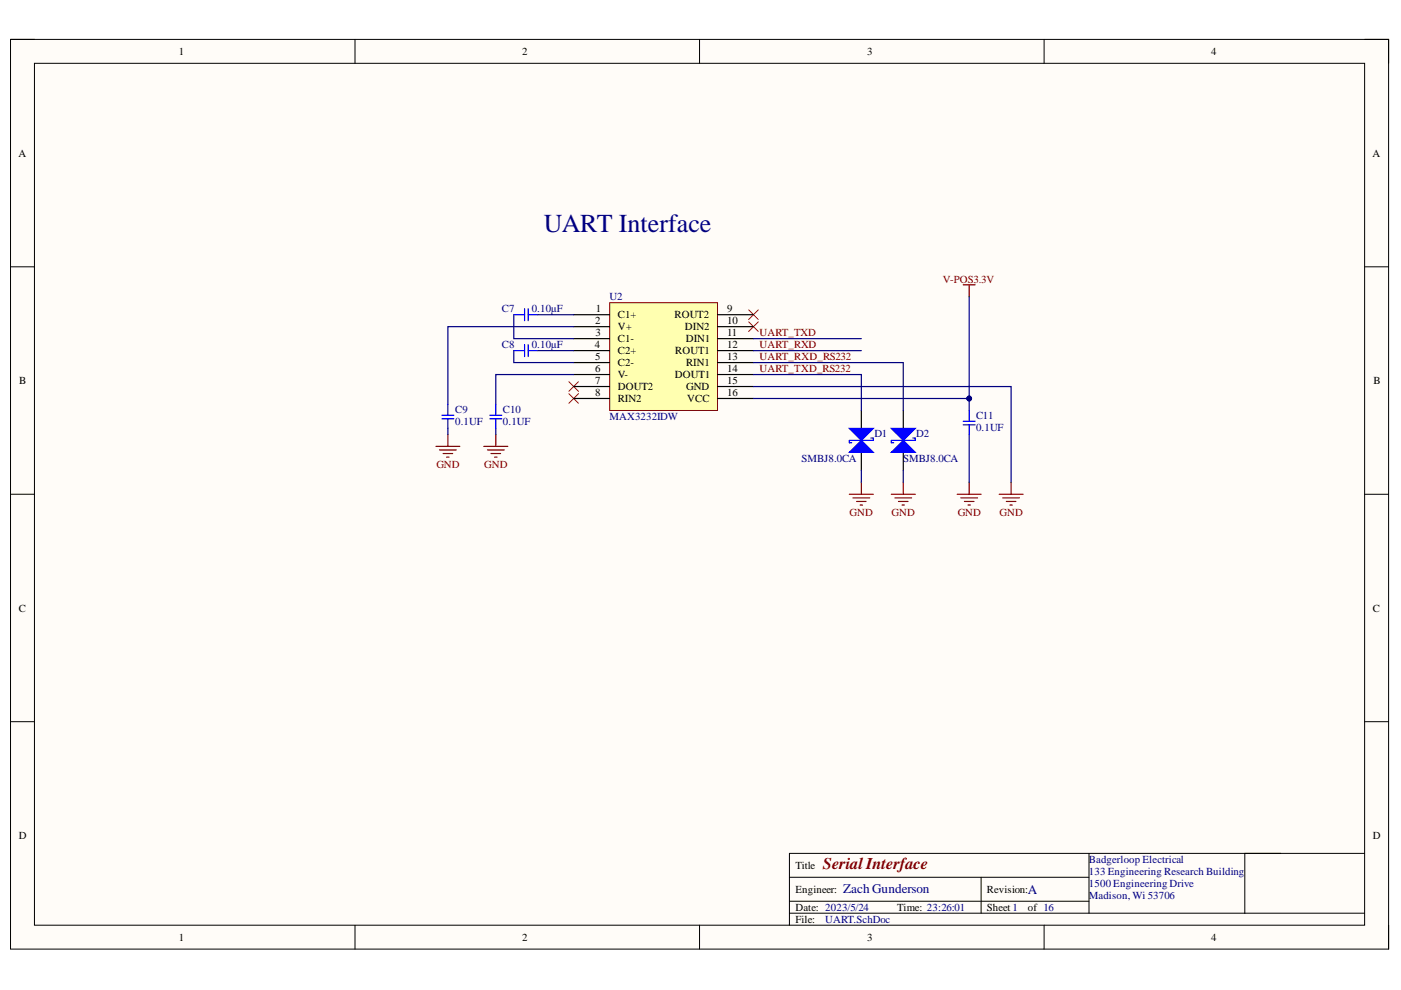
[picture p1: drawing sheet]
<svg xmlns="http://www.w3.org/2000/svg" width="297mm" height="210mm" viewBox="0 0 297 210" stroke-linecap="round" stroke-linejoin="round" font-family="sans-serif">
<defs><g id="words">
<text font-size="5.5" fill="#000080" x="115.3" y="49.1">UART Interface</text>
<text font-size="3.5" fill="#800000" x="174.5" y="184.3">Serial Interface</text>
<g font-size="2.8" fill="#000080">
<text x="178.8" y="189.2">ZachGunderson</text>
<text x="217.9" y="189.5">A</text>
</g>
<g font-size="2.3">
<text x="37.9" y="11.7">1</text>
<text x="110.7" y="11.7">2</text>
<text x="183.9" y="11.7">3</text>
<text x="256.8" y="11.7">4</text>
<text x="3.9" y="33.3">A</text>
<text x="291" y="33.3">A</text>
<text x="126.2" y="68.8">2</text>
<text x="126.3" y="71.3">3</text>
<text x="126.3" y="66.2">1</text>
<text x="131" y="67.5">C1+</text>
<text x="131" y="70">V+</text>
<text x="143" y="67.5">ROUT2</text>
<text x="145.2" y="70">DIN2</text>
<text x="154.2" y="66.2">9</text>
<text x="154.2" y="68.8">10</text>
<text x="154.2" y="71.3">11</text>
<text x="126.1" y="73.8">4</text>
<text x="126.2" y="76.4">5</text>
<text x="131" y="72.6">C1-</text>
<text x="131" y="75.1">C2+</text>
<text x="131" y="77.6">C2-</text>
<text x="143.2" y="75.1">ROUT1</text>
<text x="145.4" y="72.6">DIN1</text>
<text x="145.5" y="77.6">RIN1</text>
<text x="154.2" y="73.8">12</text>
<text x="154.2" y="76.4">13</text>
<text x="4.1" y="81.4">B</text>
<text x="126.2" y="78.9">6</text>
<text x="126.2" y="81.4">7</text>
<text x="126.2" y="84">8</text>
<text x="131" y="80.2">V-</text>
<text x="131" y="82.7">DOUT2</text>
<text x="143.1" y="80.2">DOUT1</text>
<text x="145.5" y="82.7">GND</text>
<text x="154.2" y="78.9">14</text>
<text x="154.2" y="81.4">15</text>
<text x="154.2" y="84">16</text>
<text x="291.2" y="81.4">B</text>
<text x="131" y="85.2">RIN2</text>
<text x="145.7" y="85.2">VCC</text>
<text x="4" y="129.7">C</text>
<text x="291.1" y="129.7">C</text>
<text x="4" y="177.9">D</text>
<text x="291.1" y="177.9">D</text>
<text x="168.6" y="184.3">Title</text>
<text x="168.6" y="189.3">Engineer:</text>
<text x="209.2" y="189.3">Revision:</text>
<text x="168.6" y="193.1">Date: 2023/5/24</text>
<text x="168.6" y="195.7">File:</text>
<text x="190.2" y="193.1">Time: 23:26:01</text>
<text x="209.2" y="193.1">Sheet1</text>
<text x="217.9" y="193.1">of 16</text>
<text x="37.9" y="199.5">1</text>
<text x="110.7" y="199.5">2</text>
<text x="183.9" y="199.5">3</text>
<text x="256.8" y="199.5">4</text>
</g>
<g font-size="2.3" fill="#800000">
<text x="199.9" y="59.9">V-POS3.3V</text>
<text x="161" y="71.3">UART_TXD</text>
<text x="161" y="76.4">UART_RXD_RS232</text>
<text x="161" y="73.8">UART_RXD</text>
<text x="161" y="78.9">UART_TXD_RS232</text>
<text x="92.5" y="99.3">GND</text>
<text x="102.7" y="99.3">GND</text>
<text x="180.1" y="109.4">GND</text>
<text x="189" y="109.4">GND</text>
<text x="203.1" y="109.4">GND</text>
<text x="211.9" y="109.4">GND</text>
</g>
<g font-size="2.3" fill="#000080">
<text x="129.2" y="63.7">U2</text>
<text x="106.4" y="66.2">C7</text>
<text x="112.7" y="66.2">0.10µF</text>
<text x="106.4" y="73.8">C8</text>
<text x="112.7" y="73.8">0.10µF</text>
<text x="96.5" y="87.5">C9</text>
<text x="106.6" y="87.5">C10</text>
<text x="129.2" y="89.1">MAX3232IDW</text>
<text x="206.9" y="88.9">C11</text>
<text x="96.5" y="90.1">0.1UF</text>
<text x="106.6" y="90.1">0.1UF</text>
<text x="185.4" y="92.7">D1</text>
<text x="194.3" y="92.7">D2</text>
<text x="206.9" y="91.4">0.1UF</text>
<text x="169.9" y="98">SMBJ8.0CA</text>
<text x="191.5" y="98">SMBJ8.0CA</text>
<text x="230.9" y="183">Badgerloop Electrical</text>
<text x="230.9" y="185.5">133 Engineering Research Building</text>
<text x="230.9" y="188.1">1500 Engineering Drive</text>
<text x="230.9" y="190.6">Madison, Wi 53706</text>
<text x="175" y="195.7">UART.SchDoc</text>
</g>
</g></defs>
<path d="M2.2 8.4h292.2v192.8h-292.2z" fill-rule="evenodd" fill="#fffcf8"/>
<path d="M2.2 8.4h292.2v192.8h-292.2z" fill="none" stroke="#000" stroke-width=".21"/>
<path d="M7.3 13.4h282v182.8h-282z" fill-rule="evenodd" fill="#fffcf8"/>
<g fill="none" stroke="#000" stroke-width=".21">
<path d="M2.2 8.3h5.1M7.3 13.4h282v182.8h-282zM75.3 8.3v5.1M148.3 8.3v5.1M221.4 8.4v5M289.3 8.4h5.1v5M2.2 56.6h5.1M289.3 56.6h5.1M2.2 104.8h5.1M289.3 104.8h5.1M2.2 153h5.1M289.3 153h5.1"/>
<path d="M75.3 196.2v5M148.3 196.2v5M167.4 186h63.5M167.4 193.6h121.9M167.4 191.1h63.5M208 186v7.6M221.4 196.2v5M230.9 180.9v12.7M263.9 180.9v12.7M289.3 180.9h-121.9v15.3M294.4 196.2v5"/>
</g>
<path d="M108.9 66.7h2.3M108.9 74.3h2.3M111.2 65.5v2.5M111.2 73.1v2.5M112 65.5v2.5M112 73.1v2.5M112 66.7h2M112 74.3h2" fill="none" stroke="#00f" stroke-width=".25"/>
<g fill="none" stroke="#800000" stroke-width=".25">
<path d="M92.4 94.6h5.1M93.2 95.4h3.5M93.9 96.2h2.1M94.7 96.9h.5M95 92.1v2.5M102.6 94.6h5.1M103.3 95.4h3.6M104.1 96.2h2M104.9 96.9h.5M105.1 92.1v2.5M202.9 104.8h5.1M203.7 105.6h3.6"/>
<path d="M204.5 106.3h2M205.2 107.1h.5M205.5 102.3v2.5M211.8 104.8h5.1M212.6 105.6h3.6M213.4 106.3h2M214.1 107.1h.5M214.4 102.3v2.5"/>
</g>
<path d="M158.7 68.2l2.1 2.1M158.7 65.7l2.1 2M160.8 68.2l-2.1 2.1M160.8 65.7l-2.1 2M120.6 83.5l2.1 2M120.6 80.9l2.1 2.1M122.7 83.5l-2.1 2M122.7 80.9l-2.1 2.1" fill="none" stroke="#f00" stroke-width=".21"/>
<path d="M191.5 87v5.1M191.5 94.6v5.1" fill="none" stroke="#000" stroke-width=".25"/>
<path d="M189 95.9l2.5-2.5 2.5 2.5z" fill="#00f"/>
<path d="M189 95.9l2.5-2.5 2.5 2.5zM193.5 92.9h.5v.5h-5v.5h.5" fill="none" stroke="#00f" stroke-width=".25"/>
<path d="M189 90.8h5l-2.5 2.6z" fill="#00f"/>
<path d="M189 90.8h5l-2.5 2.6z" fill="none" stroke="#00f" stroke-width=".25"/>
<path d="M180.1 104.8h5.1M180.8 105.6h3.6M181.6 106.3h2M182.4 107.1h.5M182.6 102.3v2.5M189 104.8h5M189.7 105.6h3.6M190.5 106.3h2M191.3 107.1h.5M191.5 102.3v2.5" fill="none" stroke="#800000" stroke-width=".25"/>
<path d="M182.6 87v5.1M182.6 94.6v5.1" fill="none" stroke="#000" stroke-width=".25"/>
<path d="M180.1 95.9l2.5-2.5 2.6 2.5z" fill="#00f"/>
<path d="M180.1 95.9l2.5-2.5 2.6 2.5zM184.6 92.9h.6v.5h-5.1v.5h.5" fill="none" stroke="#00f" stroke-width=".25"/>
<path d="M180.1 90.8h5.1l-2.6 2.6z" fill="#00f"/>
<path d="M180.1 90.8h5.1l-2.6 2.6z" fill="none" stroke="#00f" stroke-width=".25"/>
<path d="M129.3 64.2h22.8v22.8h-22.8z" fill-rule="evenodd" fill="#ffffb0"/>
<path d="M129.3 64.2h22.8v22.8h-22.8z" fill="none" stroke="#800000" stroke-width=".21"/>
<g fill="none" stroke="#000" stroke-width=".25">
<path d="M121.6 66.7h7.7M121.6 69.3h7.7M121.6 71.8h7.7M121.6 74.3h7.7M121.6 76.9h7.7M121.6 79.4h7.7M152.1 66.7h7.6M152.1 69.3h7.6M152.1 71.8h7.6M152.1 74.3h7.6M152.1 76.9h7.6M152.1 79.4h7.6"/>
<path d="M121.6 82h7.7M121.6 84.5h7.7M152.1 82h7.6M152.1 84.5h7.6"/>
</g>
<path d="M204.2 60.4h2.6M205.5 60.4v2.5" fill="none" stroke="#800000" stroke-width=".25"/>
<path d="M108.9 74.3v2.6h12.7M108.9 66.7v5.1h12.7M114 74.3h7.6M114 66.7h7.6M121.6 69.3h-26.6v16.5M121.6 79.4h-16.5v6.4M159.8 84.5h45.7M205.5 92.1v10.2" fill="none" stroke="#000080" stroke-width=".25"/>
<circle cx="205.5" cy="84.5" r=".51" fill="#000080"/>
<circle cx="205.5" cy="84.5" r=".51" fill="none" stroke="#000080" stroke-width=".21"/>
<path d="M159.8 79.4h22.8v7.6M159.8 76.9h31.7v10.1M159.8 74.3h22.8M159.8 71.8h22.8M205.5 62.9v24.1M95 90.8v1.3M105.1 90.8v1.3M159.8 82h54.6v20.3M182.6 99.7v2.6M191.5 99.7v2.6" fill="none" stroke="#000080" stroke-width=".25"/>
<circle cx="205.5" cy="84.5" r=".51" fill="#000080"/>
<circle cx="205.5" cy="84.5" r=".51" fill="none" stroke="#000080" stroke-width=".21"/>
<path d="M93.7 88.8h2.5M93.7 88h2.5M95 85.8v2.2M95 88.8v2M103.9 88.8h2.5M103.9 88h2.5M105.1 85.8v2.2M105.1 88.8v2M204.2 90.1h2.6M204.2 89.3h2.6M205.5 87v2.3M205.5 90.1v2" fill="none" stroke="#00f" stroke-width=".25"/>
<use href="#words"/>
</svg>
